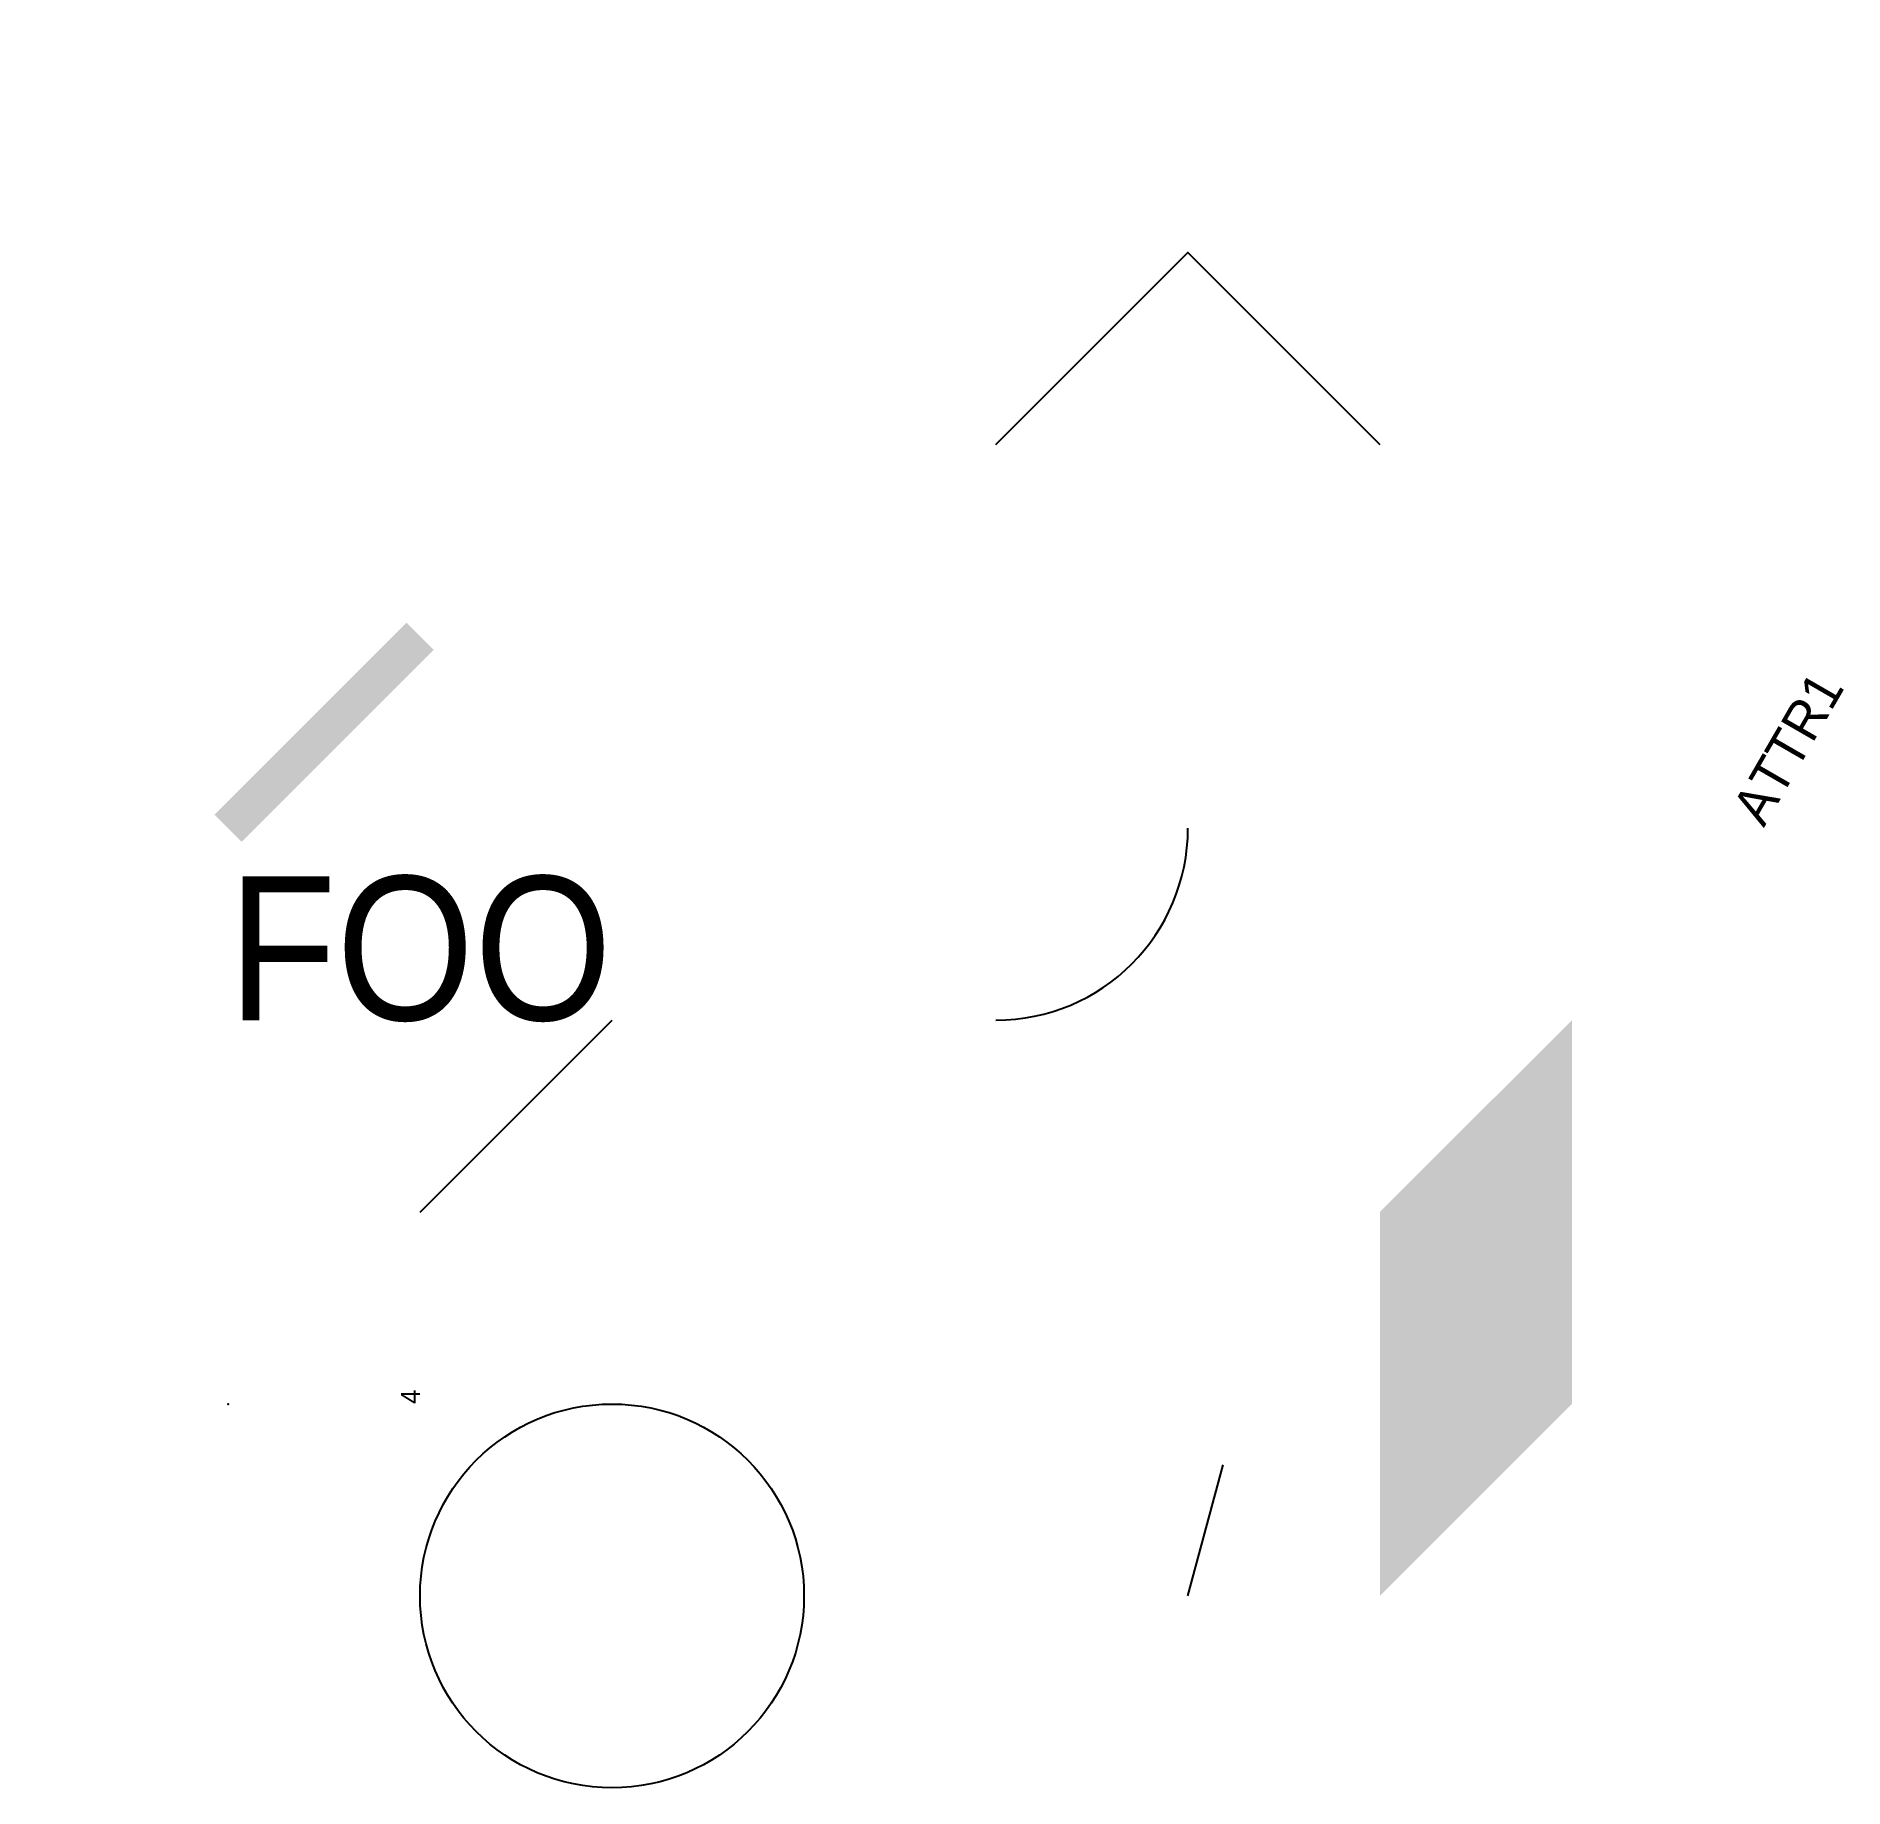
# Model space of a CAD drawing. Extents: x 0 to 9.42, y 0 to 9.13.
import ezdxf
from ezdxf.enums import TextEntityAlignment as Align

# ---------------------------------------------------------------- set-up
doc = ezdxf.new("R2010")
doc.units = 0
doc.layers.get('0').update_dxf_attribs({"linetype": 'CONTINUOUS'})

# ---------------------------------------------------------------- blocks, each defined once
blk = doc.blocks.new('BLOCK1')
blk.add_line((0, 0, -1), (1, 1))
blk = doc.blocks.new('BLOCK2')
blk.add_attdef('ATTR2', (0, 0), '', height=0.2, rotation=60)

msp = doc.modelspace()

# ---------------------------------------------------------------- linework, layer by layer
msp.add_line((2, 3, 4), (3, 4, 5))
msp.add_lwpolyline([(5, 7), (6, 8), (7, 7)])
msp.add_circle((3, 1, 2), 1)
msp.add_arc((5, 5, 5), 1, 270, 0)
msp.add_point((1, 2, 3))
msp.add_solid([(7, 1, 2), (8, 2, 2), (7, 3, 2), (8, 4, 2)])
msp.add_trace([(0.929289, 5.070711, 2), (1.070711, 4.929289, 2), (1.929289, 6.070711, 2), (2.070711, 5.929289, 2)])

# ---------------------------------------------------------------- block references
at = {"xscale": 0.5, "yscale": 0.5, "zscale": 0.5, "rotation": 30}
msp.add_blockref('BLOCK2', (2, 2, 4), dxfattribs=at).add_auto_attribs({'ATTR2': '4'})
msp.add_blockref('BLOCK1', (6, 1, 3), dxfattribs=at)

# ---------------------------------------------------------------- texts
msp.add_text('FOO', height=0.75).set_placement((1, 4, 2), (3, 4, 2), align=Align.ALIGNED)
msp.add_attdef('ATTR1', (9, 5, 2), '3', height=0.2, rotation=60)

doc.saveas('drawing.dxf')
